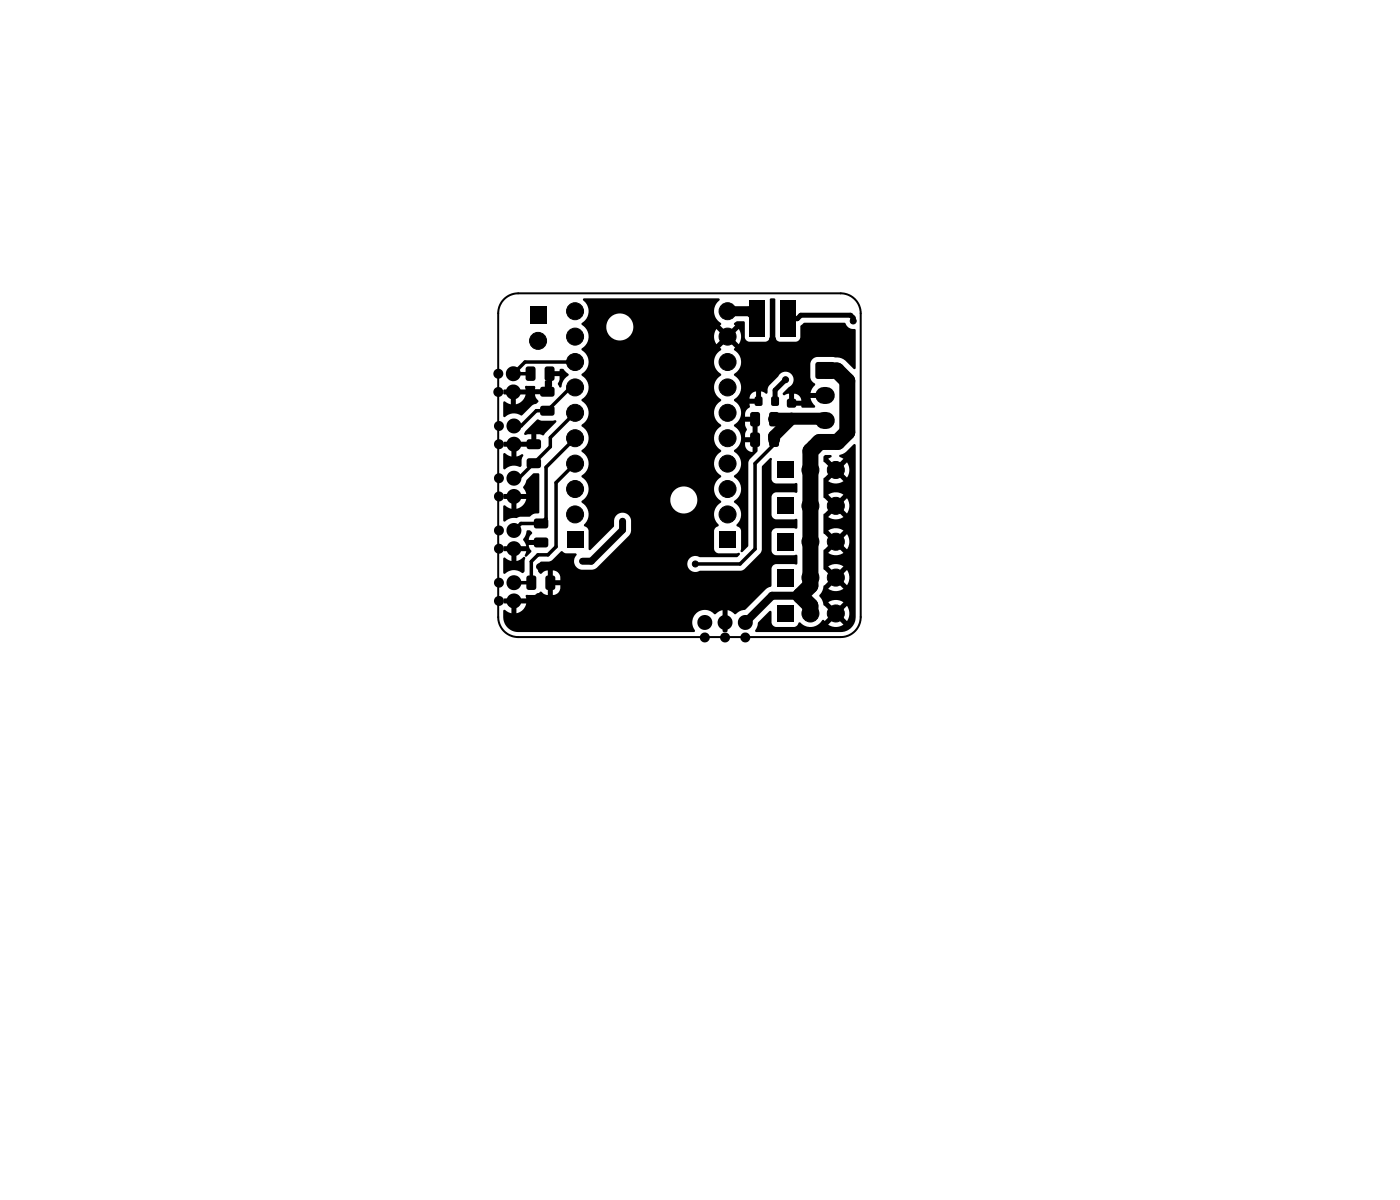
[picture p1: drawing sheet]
<svg xmlns="http://www.w3.org/2000/svg" width="140mm" height="120mm" viewBox="0 0 140 120" stroke-linecap="round" stroke-linejoin="round" font-family="sans-serif">
<g fill="#000">
<path d="M50.3 39l.5-.1v.5h-.4zM52.6 36.7l.7-.1 .2 .2 .1 1-.2 .3h-.6l-.2-.2v-1zM53 30.7h1.7v1.7h-1.7zM54.1 38.7h.2h1l.2 .2-.1 .6-.2 .2h-1l-.2-.3zM54.5 36.7l.7-.1 .2 .2 .1 1-.2 .3h-.6l-.2-.2v-1zM50.3 40.2l.2-.1 .6 .3v-.7h.5v.7a1.25 1.25 0 0 0 1-1h-.8v-.5h.8a.23 .23 0 0 1 0-.3h.8a.21 .21 0 0 1 .1 .3h1v-.8l.2-.1v-.6h.3v-.3h1v-.2h.3l.6 .5v.1a1.41 1.41 0 0 0-.7 1.1l-.1 .1h-.1l-.2-.3 .1-.4 .1-.4h-.8v1l-.1 .1h-.1v.4l-.3 .1v.2h-.1h-1.1l.1 .3 .2 .4v.1l-.2 .2-.4 .1-1 1.1a1.5 1.5 0 0 0-1.8 .1l-.1-.1zM58.3 29.9l13.6-.1 .1 .2a1.41 1.41 0 0 0 .1 2.3l-.1 .2 .6 .7-.2 .1-.1 .2-.7-.6a1.33 1.33 0 0 0 0 1.5l.7-.6 .1 .2 .2 .1-.6 .7 .1 .1v.1a1.38 1.38 0 0 0 0 2.4v.1a1.38 1.38 0 0 0 0 2.4v.2a1.38 1.38 0 0 0 0 2.4v.1a1.38 1.38 0 0 0 0 2.4v.2a1.38 1.38 0 0 0 0 2.4v.1a1.38 1.38 0 0 0 0 2.4v.1a1.39 1.39 0 0 0-.2 2.3l-.1 .1-.3 .2-.1 .2 .1 2.1 .3 .2h2.1l.1 .1-.3 .3h-3.8a.81 .81 0 0 0-1.2 .7 .81 .81 0 0 0 1.3 .7l4.2-.1 .2-.1 1.6-1.6 .2-.3v-8.3l.8-.9 .2 .1v2a.49 .49 0 0 0 .4 .4h2l.1 .1v.8v.1l-2.1-.1-.3 .2-.1 .3v1.8l.1 .3 .2 .1h2.1l.1 .1v.8l-.1 .1-2-.1-.3 .2-.1 .3v1.8a.49 .49 0 0 0 .4 .4h2l.1 .1v.8h-2.1l-.3 .2-.1 .3-.1 1.7-.5 .3-2.1 2.1a1.42 1.42 0 0 0-1 .4l-.7-.4v.8h-.5v-.8l-.4 .2-.4 .2a1.32 1.32 0 0 0-1.3-.4 1.32 1.32 0 0 0-1 1.1l.1 .5 .2 .5-.1 .1h-17.6a1.5 1.5 0 0 1-1.5-1.5v-.6l.1-.1 .7 .3v-.7h.5v.7l.6-.3 .3-.3 .1-.4h-.7v-.5h.7v-.2l.1-.1h.8l.6-.3 .5 .3h.7a.79 .79 0 0 0 .7-1h-.7v1h-.6l.1-1.5h1.2v-.3a.74 .74 0 0 0-.7-.7v1h-.5v-1l-.3 .1-.4 .3h-.1l-.2-.3v-.7l.3-.2 1-.1 1.1-1 .3 .2h1l.2 .2a.87 .87 0 0 0-.3 .9 .87 .87 0 0 0 .8 .6h1l.5-.2 3.2-3.3 .2-.4v-1.1a.85 .85 0 0 0-.8-.7 .85 .85 0 0 0-.9 .7v.7l-2.4 2.3-.1-.1v-1.9l-.2-.2-.3-.2v-.1a1.38 1.38 0 0 0-.2-2.3v-.1l.2-.2h8.6a1.35 1.35 0 0 0 1.9 1.3 1.35 1.35 0 0 0 .4-2.2 1.35 1.35 0 0 0-2.2 .7l-.1 .2h-8.6a1.45 1.45 0 0 0-.3-2.3 1.43 1.43 0 0 0 .1-2.4v-.2a1.38 1.38 0 0 0 0-2.4v-.1a1.38 1.38 0 0 0 0-2.4v-.2a1.38 1.38 0 0 0 0-2.4v-.1a1.38 1.38 0 0 0 0-2.4v-.1a1.36 1.36 0 0 0 .1-2.3h2.3v.2a1.35 1.35 0 0 0 2.1 1.1 1.35 1.35 0 0 0 0-2.4 1.35 1.35 0 0 0-2.1 1.1h-2.3l-.1-.1a.14 .14 0 0 1-.1-.1 .14 .14 0 0 1 .2-.2 1.37 1.37 0 0 0 0-2.2zM75 30.1h1.5v3.6h-1.5zM73.4 32.3l.3-.2h.7l.1 .1v1.6l.2 .3h2l.3-.4v-3.7v-.1l.4-.1 .1 .2v3.8l.2 .2 .2 .2h1.7l.3-.2 .1-.3v-1.1l.4-.3h4h.2a1 1 0 0 0 .9 .6l.1 3.9-.1 .1h-.1l-.9-.8-.5-.3-2.3-.1a.74 .74 0 0 0-.7 .7v1.4l.2 .3 .3 .4-.3 .3-.1 .5h1l-.1 .2 .1 .3h-1l.1 .5 .3 .3-.1 .2h-1.1l-.2-.2h-.8l-.1-.1v-.2h-.2l-.1-.1v-.1h1.2a.71 .71 0 0 0-.7-.7v.7h-.5v-.7l-.5 .1h-.1v-.2l.6-.6a.81 .81 0 0 0 .2-1.3 .81 .81 0 0 0-1.3 .3l-1 1-.1 .6-.1 .1-.5-.3v1h-.2l-.1 .3h-.8v.3a.94 .94 0 0 0-.5 1h.9h.1v.2l.2 .1 .1 3.1-.8 .8-.2 .4v8.3l-.6 .6-.2-.1 .1-2.1-.1-.2-.4-.3a1.49 1.49 0 0 0-.2-2.3 1.43 1.43 0 0 0 0-2.5v-.1a1.38 1.38 0 0 0 0-2.4v-.2l.5-.5h.6a.74 .74 0 0 0 .8 .7v-1h-.8v.3h-.6a1.3 1.3 0 0 0 .2-1.1h.4v.3h.8v-1.5h-.8v.3l.2 .4-.2 .5h-.4l-.3-.5-.4-.3v-.1a1.38 1.38 0 0 0 0-2.4v-.2l.2-.1 2 .1v-.8a.69 .69 0 0 0-.6 .7h-1.4a1.46 1.46 0 0 0-.2-2.3 1.43 1.43 0 0 0 0-2.5l.1-.2-.6-.7 .3-.1v-.2l.7 .6a1.33 1.33 0 0 0 0-1.5l-.7 .6-.1-.2-.2-.1 .6-.7h-.1zM78 30.1h1.5v3.6h-1.5zM81.6 36.3l.2-.1h1.4l.2 .1 .1 .1v1.2l-.1 .2-.2 .1h-1.4l-.2-.1-.1-.2v-1.2zM50.4 59.9l.5-.1v.5h-.5z"/>
<path d="M50.4 54.7l.5-.1v.5h-.5zM50.4 49.4h.5v.5h-.5zM50.4 44.2h.5v.5h-.5zM50.3 55.8a.41 .41 0 0 1 .5 .2l.3 .1v-.7h.5v.7l.4-.1 .4-.3h.1v1.4l-.3 .2a1.3 1.3 0 0 0-1.7 .1l-.2-.1zM50.3 45.4a.41 .41 0 0 1 .5 .2l.3 .1v-.8h.5v.8l.7-.3v.2l-.1 .3-.1 .7a.47 .47 0 0 1-.5 0h-.5l-.6 .3h-.2zM52.7 57.6l.7-.1 .2 .2v1l-.1 .3h-.6l-.2-.2-.1-1zM52.7 45.9l.2-.1h1.1l.1 .3v.6l-.2 .1h-1.1l-.1-.2zM52.7 44l.2-.1h1.1l.1 .3v.6l-.2 .1h-1.1l-.1-.2zM52.7 53.1l.3-.1 .2 .3-.3 .4v.3h1.1l.1 .4-.1 .1h-1.1l.2 .7-.4 .4-.1 .1-.1-.1 .1-.5h-.7v-.5h.7l-.1-.4a.37 .37 0 0 1 0-.6zM52.8 42.9l1-1 .4 .2 1.3-.1 .1 .1-1.2 1.4-.8-.1v.9v.1h-.2l-.1 .3h-1.4v-.5h1.2v-.8l-.6 .1-.1-.1 .1-.3zM52.7 48l.7-.7 .5 .1v3.9a1.3 1.3 0 0 0-1 .4h-.9l-.3 .1a1.76 1.76 0 0 0-1.3 .4l-.1-.1v-1.5a.41 .41 0 0 1 .5 .2l.3 .1v-.8h.5v.8h.1a1.25 1.25 0 0 0 .9-1h-.7v-.5h.7l-.1-.4a.37 .37 0 0 1 0-.6zM54.1 40.6h.2h1l.2 .2-.1 .6-.2 .2h-1l-.2-.3z"/>
<path d="M54.6 57.6l.7-.1 .2 .2v1l-.1 .3h-.6l-.2-.2-.1-1zM53.5 51.9l.1-.1 1.1 .1 .1 .2v.6l-.2 .1h-1.1l-.1-.2zM53.5 53.8l.1-.1 1.1 .1 .1 .2v.6l-.2 .1h-1.1l-.1-.2zM56.7 53.1h1.7v1.7h-1.7zM71.9 53.1h1.7v1.7h-1.7zM75.1 43.3l.7-.1 .2 .2v1l-.1 .3h-.6l-.3-.2v-1zM75.1 41.3l.7-.1 .2 .2v1l-.1 .2h-.6l-.3-.1v-1.1zM75.5 39.7h.7v.8h-.7zM77.2 39.7h.6v.8h-.6zM77 43.3l.7-.1 .2 .2v1l-.1 .3h-.6l-.3-.2v-1zM77 41.3l.7-.1 .2 .2v1l-.1 .2h-.6l-.3-.1v-1.1zM78.7 41.5l.2-.1 .7 .1v.1v.7h-.2h-.7v-.2z"/>
<path d="M78.7 39.9h.2h.7v.2v.6l-.2 .1-.7-.1v-.2zM77.7 46.1h1.7v1.7h-1.7zM77.7 53.3h1.7v1.7h-1.7zM77.7 56.9h1.7v1.7h-1.7zM77.7 49.7h1.7v1.7h-1.7zM82.5 45.5h.5l.2 .1-.1 .1-.3 .2 .7 .6-.2 .1-.2 .3-.7-.7-.1-.5zM84 45.5l.6-.3 .8-.8h.1l.1 17.3a1.5 1.5 0 0 1-1.5 1.5h-8.5l-.1-.1 .3-.9 1.2-1.1 .2 .1v1a.49 .49 0 0 0 .4 .5h1.9l.2-.1 .3-.4a1.49 1.49 0 0 0 2.3-.2l.2 .1 .6-.6 .2 .2 .2 .1-.7 .7h.1a1.34 1.34 0 0 0 1.4 0l-.6-.7 .3-.1 .1-.2 .6 .6a1.34 1.34 0 0 0 0-1.5l-.6 .6-.2-.3h-.2l.6-.7a1.34 1.34 0 0 0-1.5 0l.7 .7h-.2l-.2 .3-.7-.7-.2-.4-.3-.5 .3-.5 .2-.5 .7-.7 .1 .2 .3 .1-.7 .7h.1a1.34 1.34 0 0 0 1.4 0l-.6-.7 .3-.1 .1-.2 .6 .6a1.34 1.34 0 0 0 0-1.5l-.6 .6-.2-.2-.2-.1 .6-.7a1.34 1.34 0 0 0-1.5 0l.7 .7-.2 .1-.2 .2-.8-.7v-1.8l.8-.8 .1 .2 .3 .2-.7 .6h.1a1.34 1.34 0 0 0 1.4 0l-.6-.6 .3-.2 .1-.2 .6 .6a1.34 1.34 0 0 0 0-1.5l-.6 .6-.2-.2-.2-.1 .6-.6v-.1a1.34 1.34 0 0 0-1.5 .1l.7 .6-.2 .1-.2 .2-.8-.7v-1.8l.8-.8 .1 .2 .3 .2-.7 .6h.1a1.34 1.34 0 0 0 1.4 0l-.6-.6 .3-.2 .1-.2 .6 .6a1.34 1.34 0 0 0 0-1.5l-.6 .7-.2-.3-.2-.1 .6-.6v-.1a1.34 1.34 0 0 0-1.5 .1l.7 .6-.2 .1-.2 .3-.8-.8v-1.8l.8-.8 .1 .2 .3 .2-.7 .6 .1 .1a1.34 1.34 0 0 0 1.4-.1l-.6-.6 .3-.2 .1-.2 .6 .7v-.1a1.34 1.34 0 0 0 0-1.5l-.6 .7-.2-.3-.2-.1 .6-.6-.4-.2zM72.3 62.7h.5l-.1 .5h-.4zM77.7 60.5h1.7v1.7h-1.7z"/>
<circle cx="49.8" cy="39.2" r=".5"/>
<circle cx="49.8" cy="37.4" r=".5"/>
<circle cx="51.3" cy="37.4" r=".75"/>
<circle cx="51.3" cy="39.2" r=".75"/>
<circle cx="49.9" cy="49.6" r=".5"/>
<circle cx="49.9" cy="47.8" r=".5"/>
<circle cx="49.9" cy="44.4" r=".5"/>
<circle cx="49.9" cy="58.3" r=".5"/>
<circle cx="49.9" cy="42.6" r=".5"/>
<circle cx="49.9" cy="53" r=".5"/>
<circle cx="49.9" cy="54.9" r=".5"/>
<circle cx="51.4" cy="44.4" r=".75"/>
<circle cx="51.4" cy="42.6" r=".75"/>
<circle cx="51.4" cy="47.8" r=".75"/>
<circle cx="51.4" cy="49.6" r=".75"/>
<circle cx="51.4" cy="53" r=".75"/>
<circle cx="51.4" cy="58.3" r=".75"/>
<circle cx="51.4" cy="54.9" r=".75"/>
<circle cx="49.9" cy="60.1" r=".5"/>
<circle cx="51.4" cy="60.1" r=".75"/>
<circle cx="70.5" cy="62.2" r=".75"/>
<circle cx="70.5" cy="63.7" r=".5"/>
<circle cx="72.5" cy="62.2" r=".75"/>
<circle cx="72.5" cy="63.7" r=".5"/>
<circle cx="74.5" cy="62.2" r=".75"/>
<circle cx="74.5" cy="63.7" r=".5"/>
</g>
<path d="M82.4 39.5h.2M82.4 42h.2" fill="none" stroke="#000" stroke-width="1.7"/>
<g fill="#000" stroke="#000" stroke-width=".1">
<circle cx="53.8" cy="34.1" r=".85"/>
<circle cx="57.5" cy="31.1" r=".85"/>
<circle cx="57.5" cy="33.7" r=".85"/>
<circle cx="57.5" cy="36.2" r=".85"/>
<circle cx="57.5" cy="38.7" r=".85"/>
<circle cx="72.8" cy="31.1" r=".85"/>
<circle cx="72.8" cy="33.7" r=".85"/>
<circle cx="72.8" cy="36.2" r=".85"/>
<circle cx="72.8" cy="38.7" r=".85"/>
<circle cx="77.3" cy="33.9" r=".3"/>
<circle cx="78.6" cy="38" r=".3"/>
<circle cx="78.8" cy="31.9" r=".22"/>
<circle cx="84.6" cy="33.7" r=".22"/>
<circle cx="84.8" cy="39.6" r=".22"/>
<circle cx="84.8" cy="38.5" r=".23"/>
<circle cx="84.8" cy="39.1" r=".23"/>
<circle cx="85.3" cy="32.1" r=".3"/>
<circle cx="53.8" cy="59.7" r=".3"/>
<circle cx="54" cy="56.7" r=".3"/>
<circle cx="57.5" cy="51.4" r=".85"/>
<circle cx="57.5" cy="46.4" r=".85"/>
<circle cx="57.5" cy="48.9" r=".85"/>
<circle cx="57.5" cy="43.8" r=".85"/>
<circle cx="57.5" cy="41.3" r=".85"/>
<circle cx="58.3" cy="56.1" r=".25"/>
<circle cx="62.3" cy="52.1" r=".25"/>
<circle cx="69.5" cy="56.4" r=".3"/>
<circle cx="72.8" cy="43.8" r=".85"/>
<circle cx="72.8" cy="51.4" r=".85"/>
<circle cx="72.8" cy="48.9" r=".85"/>
<circle cx="72.8" cy="46.4" r=".85"/>
<circle cx="72.8" cy="41.3" r=".85"/>
<circle cx="79.3" cy="56" r=".25"/>
<circle cx="79.3" cy="52.4" r=".25"/>
<circle cx="81" cy="54.2" r=".85"/>
<circle cx="81" cy="57.8" r=".85"/>
<circle cx="81" cy="47" r=".85"/>
<circle cx="81" cy="50.6" r=".85"/>
<circle cx="81.1" cy="45.1" r=".23"/>
<circle cx="81.4" cy="44.7" r=".22"/>
<circle cx="81.8" cy="44.4" r=".22"/>
<circle cx="82.8" cy="56" r=".25"/>
<circle cx="82.8" cy="52.4" r=".25"/>
<circle cx="83.6" cy="54.2" r=".85"/>
<circle cx="83.6" cy="57.8" r=".85"/>
<circle cx="83.6" cy="50.6" r=".85"/>
<circle cx="83.6" cy="47" r=".85"/>
<circle cx="84.8" cy="41.3" r=".22"/>
<circle cx="84.8" cy="43" r=".22"/>
<circle cx="84.8" cy="41.9" r=".23"/>
<circle cx="84.8" cy="42.4" r=".23"/>
<circle cx="84.8" cy="40.7" r=".23"/>
<circle cx="84.8" cy="40.2" r=".23"/>
<circle cx="58.1" cy="62" r=".3"/>
<circle cx="60.4" cy="62" r=".3"/>
<circle cx="62.6" cy="62" r=".3"/>
<circle cx="64.8" cy="62" r=".3"/>
<circle cx="67.1" cy="62" r=".3"/>
<circle cx="73.8" cy="60.2" r=".25"/>
<circle cx="76.3" cy="62.5" r=".25"/>
<circle cx="81" cy="61.3" r=".85"/>
<circle cx="83.6" cy="61.3" r=".85"/>
</g>
<path d="M57.5 36.2h-5l-1.2 1.2h1.8M57.5 38.7h-.4l-2.4 2.4h-1.1l-1.5 1.5h-.7M51.4 58.3h1.7M53.1 58.3h.1M57.5 46.4l-1.9 1.9v6.4l-.8 .8h-1l-.7 .6v2.2M57.5 43.8l-2.9 2.9v5.1l-.5 .5h-2l-.7 .7M57.5 41.3l-2.5 2.5v.9l-3.1 3.1h-.5M62.3 52.1h.1M77.4 44v.4l-1.9 1.9v8.6l-1.5 1.5h-4.5" fill="none" stroke="#000" stroke-width=".35"/>
<path d="M77.4 41.9h4.9l.2 .1M79.2 41.9l-1.8 1.7v.4" fill="none" stroke="#000" stroke-width="1.2"/>
<path d="M72.8 31.1h2.2l.7 .8" fill="none" stroke="#000" stroke-width="1"/>
<path d="M62.3 52.1v.9l-3.2 3.1h-.8" fill="none" stroke="#000" stroke-width=".7"/>
<path d="M78.6 38l-1.1 1v1.1M78.8 31.9h.9l.4-.4h5l.2 .3v.3" fill="none" stroke="#000" stroke-width=".5"/>
<path d="M82.5 37h1.2l1 1.1v5.1l-.9 1h-1.8l-1 .9v13.5l-1 1 1 1v.7" fill="none" stroke="#000" stroke-width="1.6"/>
<path d="M80 59.6h-2.8l-2.7 2.6" fill="none" stroke="#000" stroke-width=".8"/>
<path d="M50.4 29.9a2 2 0 0 1 1.4-.6h32.3a2 2 0 0 1 2 2v30.4a2 2 0 0 1-2 2h-32.3a2 2 0 0 1-2-2v-30.4a2 2 0 0 1 .6-1.4z" fill="none" stroke="#000" stroke-width=".2"/>
</svg>
